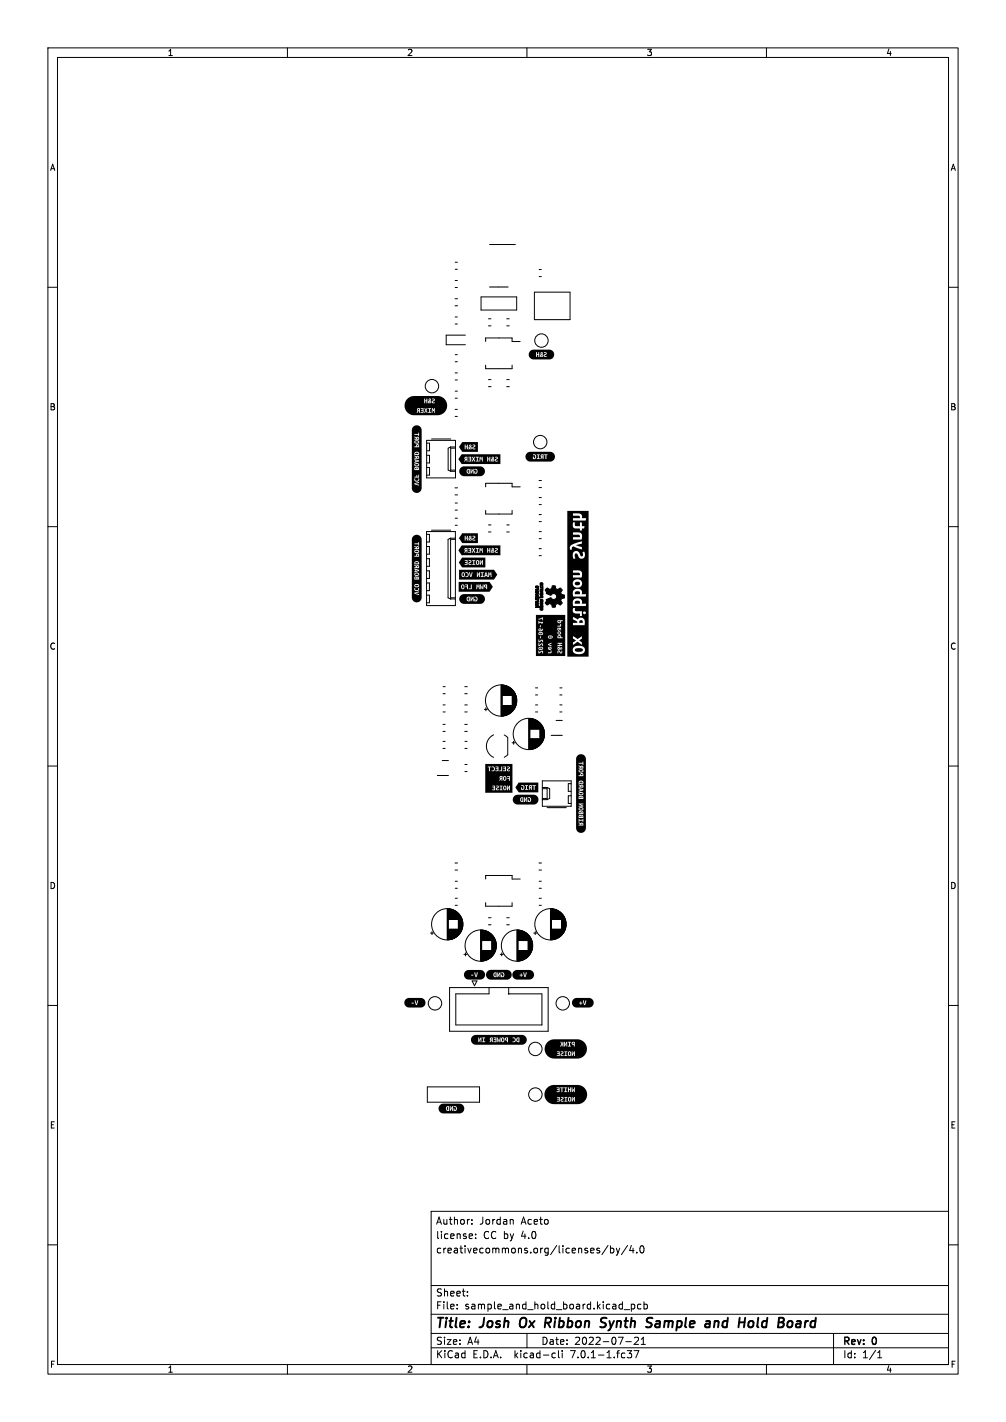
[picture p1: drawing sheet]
<svg xmlns="http://www.w3.org/2000/svg" width="210mm" height="297mm" viewBox="0 0 210 297" stroke-linecap="round" stroke-linejoin="round" font-family="sans-serif">
<defs><g id="words">
<g font-size="2.8">
<text x="91" y="277.8">Title:</text>
<text x="100.4" y="277.8">Josh</text>
<text x="109.2" y="277.8">Ox Ribbon</text>
<text x="127.3" y="277.8">Synth</text>
<text x="137.5" y="277.8">Sample</text>
<text x="150.4" y="277.8">and</text>
<text x="157.9" y="277.8">Hold</text>
<text x="166.7" y="277.8">Board</text>
</g>
<g font-size="2.1">
<text x="91" y="255.9">Author:</text>
<text x="100.1" y="255.9">Jordan</text>
<text x="108.8" y="255.9">Aceto</text>
<text x="91" y="261.9">creativecommons.org/licenses/by/4.0</text>
<text x="91" y="258.9">license:</text>
<text x="100.9" y="258.9">CC by</text>
<text x="108.8" y="258.9">4.0</text>
<text x="91" y="273.6">File:</text>
<text x="91" y="270.9">Sheet:</text>
<text x="97" y="273.6">sample_and_hold_board.kicad_pcb</text>
<text x="91" y="281">Size:</text>
<text x="97.6" y="281">A4</text>
<text x="113" y="281">Date:</text>
<text x="119.9" y="281">2022-07-21</text>
<text x="176" y="281.2">Rev:</text>
<text x="182.2" y="281.2">0</text>
<text x="91" y="283.8">KiCad</text>
<text x="98.7" y="283.8">E.D.A.</text>
<text x="107.4" y="283.8">kicad-cli</text>
<text x="119.2" y="283.8">7.0.1-1.fc37</text>
<text x="176" y="283.8">Id:</text>
<text x="180" y="283.8">1/1</text>
</g>
<g font-size="1.8">
<text x="35" y="11.8">1</text>
<text x="85" y="11.8">2</text>
<text x="135" y="11.8">3</text>
<text x="185" y="11.8">4</text>
<text x="10.4" y="35.8">A</text>
<text x="198.4" y="35.8">A</text>
<text x="10.3" y="85.8">B</text>
<text x="198.3" y="85.8">B</text>
<text x="10.3" y="135.8">C</text>
<text x="198.3" y="135.8">C</text>
<text x="10.3" y="185.8">D</text>
<text x="198.3" y="185.8">D</text>
<text x="10.4" y="235.8">E</text>
<text x="198.4" y="235.8">E</text>
<text x="10.4" y="285.8">F</text>
<text x="35" y="286.8">1</text>
<text x="85" y="286.8">2</text>
<text x="135" y="286.8">3</text>
<text x="185" y="286.8">4</text>
<text x="198.4" y="285.8">F</text>
</g>
</g></defs>
<g fill="none" stroke="#000" stroke-width=".21">
<path d="M10 10h190v277h-190zM12 12h186v273h-186zM60 10v2M110 10v2M160 10v2M10 60h2M95 58.6h.5M95 56.2h.5M95 54.8h.5M102.2 59.9h3.9M102.2 51.1h5.4M112.5 56.3h.5"/>
<path d="M112.5 57.8h.5M198 60h2M95 63.9h.5M95 62.4h.5M95 75.5h.5M95 74.1h.5M95 67.7h.5M95 66.2h.5M95 77.9h.5M95 79.4h.5M95 60.1h.5M97.2 70h-4.1v2h4.1"/>
<path d="M100.4 62h7.5v2.8h-7.5zM101.4 71.3v-.7h5.5v.7h1.7M101.4 76.3v.7h5.5v-.7M102 68.1h.5M102 66.6h.5M102 79.3h.5M105.8 68.1h.5M105.8 66.6h.5M105.8 79.3h.5M111.6 61h7.4v5.8h-7.4zM89.1 92h6v7.8h-6zM89.1 92.6h.6v1.6h-.6"/>
<path d="M89.1 95.1h.6v1.6h-.6M89.1 97.6h.6v1.6h-.6M90.1 91.7h4M94.1 93.4h1M94.1 93.4l-.5 .2v4.6l.5 .2M94.1 93.4v5M94.1 93.6h1M94.1 98.2h1M94.1 98.4h1M95 83.2h.5M95 81.7h.5M95 87h.5"/>
<path d="M95 85.5h.5M102 80.8h.5M105.8 80.8h.5M10 110h2M89 111h6.1v15.5h-6.1zM89 111.6h.6v1.6h-.6M89 114.1h.6v1.6h-.6M89 116.7h.6v1.6h-.6M89 119.2h.6v1.6h-.6M90.1 110.7h4M94.1 112.4h1M94.1 112.4l-.6 .3v12.2l.6 .2"/>
<path d="M94.1 112.4v12.7M94.1 112.7h1M95 103.4h.5M95 101.9h.5M95 106.5h.5M95 105.1h.5M95 108.2h.5M95 109.7h.5M101.4 101.7v-.8h5.5v.8h1.7M101.4 106.6v.8h5.5v-.8M102 111.1h.5M102 109.6h.5"/>
<path d="M105.8 111.1h.5M105.8 109.6h.5M112.5 100.4h.5M112.5 101.8h.5M112.5 108.9h.5M112.5 107.5h.5M112.5 103.9h.5M112.5 105.4h.5M112.5 116.1h.5M112.5 114.6h.5M112.5 112.5h.5M112.5 111h.5"/>
<path d="M198 110h2M89 121.8h.6v1.6h-.6M89 124.3h.6v1.6h-.6M94.1 124.9h1M94.1 125.1h1M10 160h2M92.3 158.9h1.3M92.5 147.2h.4M92.5 148.7h.4M92.5 151.3h.4M92.5 152.8h.4M92.5 143.4h.4"/>
<path d="M92.5 144.9h.4M92.5 154.9h.4M92.5 156.3h.4M97 147.2h.5M97 148.7h.5M97 151.3h.5M97 152.8h.5M97 143.4h.5M97 144.9h.5M97.1 159.7h.4M97.1 154.9h.4M97.1 156.3h.4"/>
<path d="M101.1 148.2h.6M101.4 147.8v.7M103 153.5a2.6 2.6 0 0 0-1.5 2.3 2.6 2.6 0 0 0 1.5 2.4M104.6 143.1v6.4M104.7 143.1v6.4M104.8 143.1v6.4M104.8 143.1v2.2M104.8 147.4v2.1M104.9 143.1v2.2M104.9 147.4v2.1M105 147.4l-.1 2.1M105 143.1v2.2"/>
<path d="M105 147.4v2.1M105.1 143.1v2.2M105.1 147.4v2.1M105.2 143.1v2.2M105.2 147.4v2.1M105.3 153.5l.7 .5v3.6l-.7 .6M105.3 147.4l-.1 2.1M105.3 143.2v2.1M105.3 147.4v2.1M105.4 143.2v2.1M105.4 147.4v2.1M105.4 147.4v2"/>
<path d="M105.5 143.2v2.1M105.5 147.4v2M105.6 143.2v2.1M105.6 147.4v2M105.7 147.4l-.1 2M105.7 143.3v2M105.7 147.4v2M105.7 147.4v1.9M105.8 143.3v2M105.8 147.4v1.9M105.9 143.3v2M105.9 147.4v1.9"/>
<path d="M105.9 143.4v1.9M106 143.4v1.9M106 147.4v1.8M106.1 143.4v1.9M106.1 147.4v1.8M106.1 143.5v1.8M106.2 147.4l-.1 1.8M106.2 143.5v1.8M106.2 147.4v1.7M106.3 143.5v1.8M106.3 147.4v1.7M106.4 143.6v1.7"/>
<path d="M106.4 147.4v1.6M106.5 143.6v1.7M106.5 147.4v1.6M106.5 143.7v1.6M106.5 147.4v1.5M106.6 143.7v1.6M106.6 147.4v1.5M106.6 143.8v1.5M106.7 143.8v1.5M106.7 147.4v1.4M106.7 143.9v1.4M106.8 143.9v1.4"/>
<path d="M106.8 147.4v1.3M106.9 147.4l-.1 1.3M106.9 144v1.3M106.9 147.4v1.2M106.9 155.1h.6M106.9 144v4.6M107 144.1v4.4M107.1 144.2v4.3M107.1 144.2v4.2M107.1 144.3v4.1M107.2 144.3v4M107.2 154.8v.7"/>
<path d="M107.3 144.4v3.8M107.3 144.5v3.6M107.4 144.7v3.3M107.5 144.7v3.2M107.5 144.8v3M107.6 145v2.7M107.6 145.1v2.5M107.7 145.1v2.4M107.7 145.4v1.9M107.8 145.5v1.6M107.8 145.7v1.2M107.9 145.9v.8"/>
<path d="M110.4 150.1v6.4M110.5 150.1v6.4M110.6 150.1v6.4M110.6 150.1v2.2M110.6 154.3v2.2M110.7 150.1v2.2M110.7 154.3v2.2M110.8 154.3l-.1 2.2M110.8 150.1v2.2M110.8 154.3v2.2M110.9 150.1v2.2M110.9 154.3v2.2"/>
<path d="M111 150.1v2.2M111 154.3v2.2M111.1 150.1v2.2M111.1 154.3v2.2M111.2 150.2v2.1M111.2 154.3v2.1M111.3 154.3l-.1 2.1M111.3 150.2v2.1M111.3 154.3v2.1M111.4 150.2v2.1M111.4 154.3v2.1M111.5 150.3v2"/>
<path d="M111.5 154.3v2M111.6 150.3v2M111.6 154.3v2M111.7 150.3v2M111.7 154.3v2M111.8 150.4v1.9M111.8 143.7h.4M111.8 145.1h.4M111.8 147.2h.4M111.8 148.7h.4M111.8 154.3v1.9M111.9 150.4v1.9"/>
<path d="M111.9 154.3v1.9M112 154.3l-.1 1.9M112 150.5v1.8M112 154.3v1.8M112.1 150.5v1.8M112.1 154.3v1.8M112.2 150.6v1.7M112.2 154.3v1.7M112.3 150.7v1.6M112.3 154.3v1.6M112.4 150.7v1.6M112.4 154.3v1.6"/>
<path d="M112.4 150.8v1.5M112.4 154.3v1.5M112.5 154.3l-.1 1.5M112.5 150.8v1.5M112.5 154.3v1.4M112.6 150.9v1.4M112.6 154.3v1.4M112.7 151v1.3M112.7 154.3v1.3M112.7 151v4.6M112.8 151.1v4.4M112.8 151.2v4.2"/>
<path d="M112.9 151.2v4.2M112.9 151.3v4M113 151.3v4M113 151.4v3.8M113.1 151.5v3.6M113.2 151.6v3.3M113.2 151.7v3.2M113.3 151.8v3M113.4 151.9v2.7M113.4 152v2.6M113.4 152.1v2.4M113.5 152.2v2.2"/>
<path d="M113.6 152.5v1.6M113.6 152.7v1.2M113.6 152.9v.8M115.1 153.6h2.3M116.1 150.5h1.3M116.9 143.7h.4M116.9 145.1h.4M116.9 147.2h.4M116.9 148.7h.4M198 160h2M91.3 162h2.3M97.1 161.1h.4"/>
<path d="M113.2 163.1h6v5.3h-6zM113.2 167h1M113.2 166.8h1M113.2 164.7h1M113.2 164.5h1M114.2 168.7h4M114.2 164.5l.5 .2v2.1l-.5 .2M114.2 164.5v2.5M119.2 163.7h-.6v1.6h.6M119.2 166.2h-.6v1.6h.6M89.9 194.9h.6M90.2 194.6v.6"/>
<path d="M93.4 189.8v6.5M93.5 189.8v6.5M93.6 189.8v6.5M93.6 189.8v2.2M93.6 194.1v2.2M93.7 189.8v2.2M93.7 194.1v2.2M93.8 189.8v2.2M93.8 194.1v2.2M93.8 189.9v2.1M93.8 194.1v2.1M93.9 189.9v2.1"/>
<path d="M93.9 194.1v2.1M94 194.1l-.1 2.1M94 189.9v2.1M94 194.1v2.1M94.1 189.9v2.1M94.1 194.1v2.1M94.2 194.1l-.1 2.1M94.2 189.9v2.1M94.2 194.1v2.1M94.3 190v2M94.3 194.1v2M94.4 190v2"/>
<path d="M94.4 194.1v2M94.5 194.1l-.1 2M94.5 190v2M94.5 194.1v2M94.6 190v2M94.6 194.1v2M94.6 190.1v1.9M94.6 194.1v1.9M94.7 194.1l-.1 1.9M94.7 190.1v1.9M94.7 194.1v1.9M94.8 190.1v1.9"/>
<path d="M94.8 194.1v1.9M94.8 190.2v1.8M94.8 194.1v1.8M94.9 190.2v1.8M94.9 194.1v1.8M95 190.2v1.8M95 180.3h.5M95 181.7h.5M95 194.1v1.8M95 187.6h.5M95 189.1h.5M95 185.5h.5"/>
<path d="M95 184.1h.5M95 190.3v1.7M95 194.1v1.7M95.1 190.3v1.7M95.1 194.1v1.7M95.2 194.1l-.1 1.7M95.2 190.4v1.6M95.2 194.1v1.6M95.3 190.4v1.6M95.3 194.1v1.6M95.3 190.5v1.5M95.4 194.1l-.1 1.5"/>
<path d="M95.4 190.5v1.5M95.4 194.1v1.5M95.4 190.6v1.4M95.4 194.1v1.4M95.5 190.6v1.4M95.5 194.1v1.4M95.6 190.7v1.3M95.6 194.1v1.3M95.6 190.7v4.7M95.7 190.8v4.5M95.8 190.9v4.3M95.8 191v4.1"/>
<path d="M95.9 191.1v3.9M96 191.1v3.9M96 191.2v3.7M96.1 191.3v3.5M96.2 191.4v3.3M96.2 191.5v3.1M96.3 191.6v2.9M96.3 191.7v2.7M96.4 191.9v2.3M96.4 192v2.1M96.5 192.1v1.9M96.5 192.2v1.7"/>
<path d="M96.6 192.6v.9M96.8 199.3h.7M97.2 199v.6M100.4 194.3v6.4M100.5 194.3v6.4M100.6 194.3v2.2M100.6 198.5v2.2M100.7 194.3v2.2M100.7 198.5v2.2M100.8 198.5l-.1 2.2M100.8 194.3v2.2M100.8 198.5v2.2"/>
<path d="M100.9 194.3v2.2M100.9 198.5v2.2M101 198.5l-.1 2.2M101 194.3v2.2M101 198.5v2.2M101.1 194.3v2.2M101.1 198.5v2.1M101.2 194.4v2.1M101.2 198.5v2.1M101.3 198.5l-.1 2.1M101.3 194.4v2.1M101.3 198.5v2.1"/>
<path d="M101.4 194.4v2.1M101.4 198.5v2.1M101.4 183.6v-.7h5.5v.7h1.7M101.4 188.5v.8h5.5v-.8M101.5 198.5l-.1 2M101.5 194.5v2M101.5 198.5v2M101.6 194.5v2M101.6 198.5v2M101.7 194.5v2M101.7 198.5v1.9M101.7 194.6v1.9"/>
<path d="M101.8 194.6v1.9M101.8 198.5v1.9M101.9 194.6v1.9M101.9 198.5v1.9M101.9 194.7v1.8M101.9 198.5v1.8M102 194.7v1.8M102 193.1h.5M102 191.7h.5M102 198.5v1.8M102.1 194.8v1.7M102.1 198.5v1.7"/>
<path d="M102.2 198.5l-.1 1.7M102.2 194.8v1.7M102.2 198.5v1.7M102.2 194.9v1.6M102.2 198.5v1.6M102.3 194.9v1.6M102.3 198.5v1.6M102.4 194.9v1.6M102.4 198.5v1.5M102.4 195v1.5M102.5 198.5l-.1 1.5M102.5 195.1v1.4"/>
<path d="M102.5 198.5v1.4M102.6 195.1v1.4M102.6 198.5v1.4M102.6 195.2v1.3M102.6 198.5v1.3M102.6 195.2v4.6M102.7 195.3v4.4M102.8 195.3v4.4M102.8 195.4v4.2M102.9 195.5v4M103 195.6v3.8M103 195.7v3.6"/>
<path d="M103.1 195.7v3.6M103.1 195.8v3.4M103.2 195.8v3.3M103.2 196v3M103.3 196.1v2.8M103.3 196.1v2.7M103.4 196.3v2.4M103.4 196.4v2.2M103.5 196.6v1.8M103.6 196.9v1.2M103.6 197.1v.8M104.4 199.3h.7"/>
<path d="M104.7 199v.6M105.8 193.1h.5M105.8 191.7h.5M107.9 194.3v6.4M108 194.3v6.4M108.1 194.3v6.4M108.2 194.3v2.2M108.2 198.5v2.2M108.3 194.3v2.2M108.3 198.5v2.2M108.4 194.3v2.2M108.4 198.5v2.2"/>
<path d="M108.5 194.3v2.2M108.5 198.5v2.2M108.6 198.5l-.1 2.2M108.6 194.3v2.2M108.6 198.5v2.2M108.7 194.3v2.2M108.7 198.5v2.1M108.7 194.4v2.1M108.8 194.4v2.1M108.8 198.5v2.1M108.9 194.4v2.1M108.9 198.5v2.1"/>
<path d="M109 194.4v2.1M109 198.5v2.1M109 198.5v2M109.1 194.5v2M109.1 198.5v2M109.2 194.5v2M109.2 198.5v2M109.3 198.5l-.1 2M109.3 194.6v1.9M109.3 198.5v1.9M109.4 194.6v1.9M109.4 198.5v1.9"/>
<path d="M109.5 194.6v1.9M109.5 198.5v1.9M109.5 194.7v1.8M109.5 198.5v1.8M109.6 194.7v1.8M109.6 198.5v1.8M109.7 194.8v1.7M109.7 198.5v1.7M109.8 198.5l-.1 1.7M109.8 194.9v1.6M109.8 198.5v1.6M109.9 194.9v1.6"/>
<path d="M109.9 198.5v1.6M110 195v1.5M110 198.5v1.5M110.1 195v1.5M110.1 198.5v1.4M110.1 195.1v1.4M110.2 195.2v1.3M110.2 198.5v1.3M110.3 195.2v4.6M110.3 195.3v4.4M110.4 195.4v4.2M110.5 195.5v4"/>
<path d="M110.5 195.6v3.8M110.6 195.6v3.8M110.7 195.7v3.6M110.7 195.8v3.4M110.7 195.8v3.3M110.8 195.9v3.2M110.9 196.1v2.8M110.9 196.1v2.7M110.9 196.2v2.6M111 196.4v2.2M111.1 196.6v1.8M111.1 196.7v1.6"/>
<path d="M111.2 197.1v.8M111.4 194.9h.6M111.7 194.6v.6M112.5 180.3h.5M112.5 181.7h.5M112.5 187.6h.5M112.5 189.1h.5M112.5 185.5h.5M112.5 184.1h.5M114.9 189.8v6.5M115 189.8v6.5M115.1 189.8v6.5"/>
<path d="M115.2 189.8v2.2M115.2 194.1v2.2M115.3 189.8v2.2M115.3 194.1v2.2M115.4 194.1l-.1 2.2M115.4 189.9v2.1M115.4 194.1v2.1M115.5 189.9v2.1M115.5 194.1v2.1M115.6 189.9v2.1M115.6 194.1v2.1M115.7 194.1l-.1 2.1"/>
<path d="M115.7 189.9v2.1M115.7 194.1v2.1M115.8 189.9v2.1M115.8 194.1v2.1M115.8 190v2M115.9 194.1l-.1 2M115.9 190v2M115.9 194.1v2M116 190v2M116 194.1v2M116.1 190v2M116.1 194.1v2"/>
<path d="M116.2 190.1v1.9M116.2 194.1v1.9M116.3 190.1v1.9M116.3 194.1v1.9M116.4 190.2v1.8M116.4 194.1v1.8M116.5 190.2v1.8M116.5 194.1v1.8M116.6 194.1l-.1 1.8M116.6 190.3v1.7M116.6 194.1v1.7M116.7 190.3v1.7"/>
<path d="M116.7 194.1v1.7M116.8 190.4v1.6M116.8 194.1v1.6M116.9 194.1l-.1 1.6M116.9 190.5v1.5M116.9 194.1v1.5M117 190.5v1.5M117 194.1v1.5M117 190.6v1.4M117 194.1v1.4M117.1 194.1l-.1 1.4M117.1 190.7v1.3"/>
<path d="M117.1 194.1v1.3M117.2 190.7v1.3M117.2 194.1v1.3M117.2 190.7v4.7M117.3 190.8v4.5M117.3 190.9v4.3M117.4 190.9v4.3M117.4 191v4.1M117.5 191.1v3.9M117.6 191.2v3.7M117.6 191.3v3.5M117.7 191.3v3.5"/>
<path d="M117.7 191.4v3.3M117.8 191.5v3.1M117.8 191.6v2.9M117.9 191.7v2.7M118 191.9v2.3M118 192v2.1M118 192.1v1.9M118.1 192.4v1.3M118.2 192.6v.9M10 210h2M93.8 206.3h20.6v9.1h-20.6zM98.6 204.9h1l-.5 1z"/>
<path d="M102.1 206.3v1.3h-7v6.5h18v-6.5h-6.9v-1.3M198 210h2M89.2 227h10.9v3.2h-10.9zM10 260h2M90 253h108v32h-108zM98.5 255.6v.1M98.5 254.8v.1M98.6 257.8l.1 .3-.8 .1M99.3 258.6v.1M99.3 257.8v.1M106.9 254.7l.3 .2v.8M198 260h2"/>
<path d="M90 278.5h108M90 274.5h108M90 268.5h108M95.4 273.3v.1M95.4 272.5v.1M97.6 270.6v.1M97.6 269.8v.1M110 278.5v3M126.9 260.1l-1.3 2M127.4 260.2v1.5M127.4 260.8l.5-.1 .3 .3-.2 .6h-.6M128.6 260.7l.4 1"/>
<path d="M129 261.7l-.4 .5M129.4 260.7l-.4 1M130.3 273.5h1.1M131 260.1l-1.3 2M131.8 272.4v1.5M131.8 272.5l.4-.1 .3 .3-.1 .6h-.6M131.8 260.1l-.4 1.1h1M132.2 260.7v1M132.5 279.4h-.1M132.9 261.6v.1M133.2 279.4l.1 .2-.1 .3-.8 .9h.9M133.8 272.5l-.4-.1-.3 .3 .1 .6h.6"/>
<path d="M133.8 260.3l.1-.1a.8 .8 0 0 1 .6 .7 .8 .8 0 0 1-.6 .8 1 1 0 0 1-.1-1.4zM133.9 279.7l.4-.4v1.5M134.4 272.5l.5-.1 .3 .3-.2 .6h-.6M134.4 271.9v1.5M174 278.5v6.5M60 285v2M90 281.5h108M110 285v2M115.5 282.6l.4 .1M115.9 283.5l-.4 .1M116.6 282.1v1.3l.2 .2M117.4 282.1v.1"/>
<path d="M117.4 282.6v1M130.6 280.2h1.2M130.9 282.1h1l-.5 .6 .4 .1v.7l-.2 .1-.7-.1M132.4 282.1h1l-.7 1.5M133.9 280.8h.8M160 285v2M183.2 283.6h.9M183.2 282.5l.5-.4v1.5"/>
<circle cx="113" cy="71.1" r="1.4"/>
<circle cx="90.2" cy="80.7" r="1.4"/>
<circle cx="112.8" cy="92.3" r="1.4"/>
<circle cx="104.6" cy="146.3" r="3.3"/>
<circle cx="110.4" cy="153.3" r="3.3"/>
<circle cx="93.4" cy="193" r="3.3"/>
<circle cx="100.4" cy="197.5" r="3.3"/>
<circle cx="107.9" cy="197.5" r="3.3"/>
<circle cx="114.9" cy="193" r="3.3"/>
<circle cx="90.8" cy="209.6" r="1.4"/>
<circle cx="111.8" cy="219.1" r="1.4"/>
<circle cx="117.5" cy="209.6" r="1.4"/>
<circle cx="111.8" cy="228.6" r="1.4"/>
</g>
<path d="M108.6 275.9l-.1 .7 .2 .5M125.6 276.1l.7 .3 .2 .3-.3 .4-.7 .1M126.6 275.3a.85 .85 0 0 0-1 .1M135.9 275.2l.3 .1M149.2 275.9l-.2 1.3M149.8 275.9l-.6 .2M156.5 276h.7M157.1 277l-.6 .2M165.3 276l.2 .3-.2 .7" fill="none" stroke="#000" stroke-width=".4"/>
<g fill="#000">
<path d="M113 73.7h.1v.2zM113.1 74.1l.1 .3h-.2zM110.7 73.3l.6-.3h3.4a1.03 1.03 0 0 1 1 1.1 1.03 1.03 0 0 1-1 1h-3.3a1.02 1.02 0 0 1-.9-1.5h1.4v.9h.2v-.4h.3v.4h.5a.38 .38 0 0 0 .6-.2 .42 .42 0 0 0 .7 .2l-.1-.2a.21 .21 0 0 1-.2 .1 .21 .21 0 0 1-.2-.2 .35 .35 0 0 0 .4-.5 .35 .35 0 0 0-.6-.1l.4 .3-.4 .4-.2-.2a.32 .32 0 0 0 0-.4 .32 .32 0 0 0-.4-.1l-.1 .2 .2 .2-.1 .2v-.2h-.2l.1 .3-.2 .2v-.9h-.2v.3h-.3v-.3h-1.6zM86.7 97.8h.2v.2h-.2zM86.9 96.2l.4 .1-.4 .1zM86.7 97l.2-.1a.19 .19 0 0 1 .3 0 .19 .19 0 0 1-.1 .3h-.3zM86.7 92.2h.2a.19 .19 0 0 1 .3 0 .19 .19 0 0 1-.1 .3l-.3-.1zM86.8 94.6a.36 .36 0 0 1 .5 .2h-.6zM87 93h.3v.2h-.3zM87.1 95.4h.1l.1 .2h-.3zM87.1 91.4h.1l.1 .2h-.3zM87.1 97.8h.2v.2h-.2z"/>
<path d="M87.3 85.4h.2v.3h-.2zM86.3 89.1a1.03 1.03 0 0 1 1.1-.2 1.03 1.03 0 0 1 .6 1v12.1a1.03 1.03 0 0 1-1.1 1 1.03 1.03 0 0 1-.9-1.1v-.8l1.5 .3v-.2l-.8-.2 .8-.1v-.2l-1 .2v.2h-.5v-.9h.5v.1a.51 .51 0 0 0 .7 .3 .51 .51 0 0 0 .2-.7l-.1 .1a.32 .32 0 0 1-.3 .4 .32 .32 0 0 1-.3-.4l-.1-.1-.1 .3h-.5v-.4h1.5v-.6h-.2v.4h-.2v-.4h-.2v.4h-.4v.2h-.5v-1.9h.5v.3h1v-.1a.29 .29 0 0 0-.1-.4 .29 .29 0 0 0-.4 0 .29 .29 0 0 0-.3-.2 .29 .29 0 0 0-.2 .4h-.5v-.8l.5 .1a.48 .48 0 0 0 .6 .3 .48 .48 0 0 0 .3-.7l-.6-.1-.3 .4h-.5v-1.2h.5v.2l.2 .1v.2l-.2 .1v.2l1-.3v-.2l-1.5-.4h1.5a.42 .42 0 0 0-.1-.6 .42 .42 0 0 0-.6 .1l-.3-.2v.2l.4 .3h-.4v.2h-.5v-1h.5v.2h1v-.1a.5 .5 0 0 0-.5-.6 .5 .5 0 0 0-.5 .5h-.5v-1.4h1.5a.38 .38 0 0 0-.2-.6 .38 .38 0 0 0-.5 .4h-.3v.2h-.5v-1.1l.5 .1a.48 .48 0 0 0 .6 .3 .48 .48 0 0 0 .3-.6l-.6-.1-.3 .3h-.5v-.5h1.5v-.4l-.3-.2a.4 .4 0 0 1-.7-.1v.2l.4 .3h-.4v.2h-.5v-1h1.3v.3h.2v-.7h-.2v.2h-.8v.2h-.5v-1.1zM89.7 83.4h.1l-.1 .2zM89.8 83.8v.3h-.1zM85 83.3l3.6-.1v1h.1v-.4h.3v.4l.5-.1a.38 .38 0 0 0 .6-.1 .42 .42 0 0 0 .7 .2l-.1-.2a.21 .21 0 0 1-.2 .1 .21 .21 0 0 1-.2-.2h.1a.35 .35 0 0 0 .4-.5 .35 .35 0 0 0-.6-.1l.4 .3-.5 .4-.2-.2a.32 .32 0 0 0 0-.4 .32 .32 0 0 0-.4-.1v.2l.2 .2-.2 .2v-.2h-.2l.1 .3-.2 .2v-1h-.2v.4h-.3v-.4h-3.6l.6-.3 .7-.2 5.6 .1 .8 .5 .5 .8v1l-.4 .9-.6 .5-.9 .2h-5.1l-1.2-.5h2.1l.2-.3 .1 .3h1.2l.2-.4 .2 .4h.2l-.3-.5 .2-.3h.4v.7h-.2v.1h.9v-.7l.1 .4h.1l.2-.4v.7h.1v-1h-.2l-.1 .5-.2-.5h-.1l-.1 1-.3-.1v-.7h.2v-.2h-.6v.2l-.3-.2-.2 .4-.2-.4h-.1l.2 .5-.3 .5h-.1v-1h-.6v.2h.4v.2h-.3v.2h.3v.3h-.4v.1h-.1v-.9l-.2-.1a.39 .39 0 0 0-.4 .3 .39 .39 0 0 0 0 .4l-.1 .3h-1.9l-.2-.2-.4-.7v-.7l.1-.6zM96.4 94.9h8.1v2h-8.1l-.4-.5h1.1l.2-.4 .1 .4h1.3l.2-.4 .1 .4h1.3v-.8l.1 .4h.1l.1-.4v.8h.2l-.1-1h1v1h.2v-.4h.3v.4l.5-.1a.38 .38 0 0 0 .6-.2 .42 .42 0 0 0 .6 .2v-.1a.21 .21 0 0 1-.3 .1 .21 .21 0 0 1-.1-.2v-.1a.35 .35 0 0 0 .4-.4 .35 .35 0 0 0-.6-.2l.4 .3-.4 .4-.2-.2a.32 .32 0 0 0 0-.4 .32 .32 0 0 0-.4-.1l-.1 .3 .2 .2-.1 .1v-.2l-.2 .1 .1 .3-.2 .2v-1h-.2v.4h-.3v-.4h-1.3l-.2 .4-.1-.4h-.2v1h-.1v-.2h-.3v-.6h.3v-.2h-.7v.2h.2v.6l-.3 .2-.2-.5 .2-.5h-.2l-.1 .3-.2-.3h-.2l.2 .5-.3 .5v-1h-.6v.2h.4v.2h-.4v.1h.4v.3h-.5v.2h-.1v-1a.42 .42 0 0 0-.6 .1 .42 .42 0 0 0 0 .6l-.1 .3h-.9l-.3-.5zM97.2 95.6h.2v.3l-.2-.1zM97.7 98.1h.2v.7a.37 .37 0 0 1-.2-.7zM98.1 93h.1v.2zM98.2 93.4l.1 .3h-.2zM96.5 92.3h3.3v2.1h-3.3l-.7-1 .3-.5h.9v.9h.2v-.4h.3v.4h.5a.38 .38 0 0 0 .6-.2 .42 .42 0 0 0 .7 .2l-.1-.2a.21 .21 0 0 1-.2 .1 .21 .21 0 0 1-.2-.2 .35 .35 0 0 0 .4-.5 .35 .35 0 0 0-.6-.1l.4 .3-.4 .4-.2-.2a.32 .32 0 0 0 0-.4 .32 .32 0 0 0-.4-.1l-.1 .2 .2 .2-.1 .2v-.2h-.2l.1 .3-.2 .2v-.9h-.2v.4h-.3v-.4h-1.1zM96.2 97.7l.6-.3h3.4a1.03 1.03 0 0 1 1 1 1.03 1.03 0 0 1-1 1.1h-3.3a1.03 1.03 0 0 1-1-1.1h1.5a.66 .66 0 0 0 .7 .5 .66 .66 0 0 0 .6-.6v.6h.2v-.9l.2 .1a.32 .32 0 0 1 .4 .3 .32 .32 0 0 1-.3 .4v-.4h-.2v.5a.52 .52 0 0 0 .7-.6 .52 .52 0 0 0-.8-.3l-.2-.1-.3 .6v-.6h-.2v1h-.2l.1-.9-.2-.1a.43 .43 0 0 0-.5 .5h-1.5z"/>
<path d="M102.8 95.5l.1 .1v.2zM102.9 96l.1 .2h-.2zM110 94.7l.6-.3h4.2a1.03 1.03 0 0 1 1.1 1 1.03 1.03 0 0 1-1.1 1h-4.1a1.02 1.02 0 0 1-.9-1.5h1.4l.1 .2a.32 .32 0 0 1 .4 .2 .32 .32 0 0 1-.3 .4v-.3h-.2l.2 .5h1.6l.2-.4 .1 .4h.2l-.1-1h.2v.2h.3v.8h.2v-.8h.2v-.2h-.7a.47 .47 0 0 0-.6 0 .47 .47 0 0 0-.1 .7l-.2 .3v-.2h-.2v-.6h.2v-.2h-.6v.2h.2v.6l-.6 .2a.51 .51 0 0 0 .2-.7 .51 .51 0 0 0-.7-.3h-1.4zM113.1 95.1h.2v.3l-.2-.1zM86.9 119l.4 .1-.4 .1zM86.7 119.9l.2-.1a.19 .19 0 0 1 .3 0 .19 .19 0 0 1-.1 .3h-.3zM86.7 115.1l.2-.1a.19 .19 0 0 1 .3 0 .19 .19 0 0 1-.1 .3h-.3zM86.8 117.5a.36 .36 0 0 1 .5 .2h-.6zM87 115.9h.3v.2h-.3zM87.1 118.3l.1-.1 .1 .3h-.3zM87.1 114.3h.1l.1 .2h-.3zM86.3 112a1.03 1.03 0 0 1 1.1-.2 1.03 1.03 0 0 1 .6 .9v12.2a1.03 1.03 0 0 1-1.1 .9 1.03 1.03 0 0 1-.9-1v-.8l1.5 .3v-.2l-.8-.2 .8-.2v-.2l-1 .3v.2h-.5v-1h.5v.2a.51 .51 0 0 0 .7 .3 .51 .51 0 0 0 .2-.7l-.1 .1a.32 .32 0 0 1-.3 .4 .32 .32 0 0 1-.3-.5h-.1l-.1 .2h-.5v-.7l.5 .1a.48 .48 0 0 0 .6 .3 .48 .48 0 0 0 .3-.6l-.6-.1-.3 .3h-.5v-1.5h.5v.2h1v-.1a.29 .29 0 0 0-.1-.4 .29 .29 0 0 0-.4 .1 .29 .29 0 0 0-.3-.2 .29 .29 0 0 0-.2 .4h-.5v-.9l.5 .1a.48 .48 0 0 0 .6 .3 .48 .48 0 0 0 .3-.6l-.6-.1-.3 .3h-.5v-1.1h.5v.2h.2v.3h-.2v.2l1-.3v-.2l-1.5-.3h1.5a.42 .42 0 0 0-.1-.6 .42 .42 0 0 0-.6 0l-.3-.1v.2l.4 .3h-.4v.2h-.5v-1h.5v.2h1v-.2a.5 .5 0 0 0-.5-.5 .5 .5 0 0 0-.5 .5h-.5v-1.4h1.5a.38 .38 0 0 0-.2-.7 .38 .38 0 0 0-.5 .5h-.3v.2h-.5v-1.1l.5 .1a.48 .48 0 0 0 .6 .3 .48 .48 0 0 0 .3-.7l-.6-.1-.3 .4h-.5v-.5h1.5v-.5l-.3-.1a.4 .4 0 0 1-.7-.1v.2l.4 .3h-.4v.2h-.5v-1h1.3v.2h.2v-.7h-.2v.3h-.8v.2h-.5v-1.2z"/>
<path d="M96.4 113.9h8.1v2.1h-8.1l-.4-.6h1.1l.2-.3 .1 .3h1.3l.2-.3 .1 .3h1.3v-.7l.1 .4h.1l.1-.4v.7h.2l-.1-.9h1v.9h.2v-.4h.3v.4h.5a.38 .38 0 0 0 .6-.2 .42 .42 0 0 0 .6 .2v-.2a.21 .21 0 0 1-.3 .1 .21 .21 0 0 1-.1-.2 .35 .35 0 0 0 .4-.5 .35 .35 0 0 0-.6-.1l.4 .3-.4 .4-.2-.2a.32 .32 0 0 0 0-.4 .32 .32 0 0 0-.4-.1l-.1 .2 .2 .2-.1 .2v-.2h-.2l.1 .3-.2 .2v-.9h-.2v.3h-.3v-.3h-1.3l-.2 .4-.1-.4h-.2v.9h-.1v-.1h-.3v-.7h.3v-.1h-.7v.1h.2v.7l-.3 .1-.2-.5 .2-.4h-.2l-.1 .3-.2-.3h-.2l.2 .4-.3 .5v-.9h-.6v.1h.4v.2h-.4v.2h.4v.3h-.5v.1h-.1v-.9a.42 .42 0 0 0-.6 .1 .42 .42 0 0 0 0 .5l-.1 .3h-.9l-.3-.5zM96.6 119.7h.2l.1 .3a.21 .21 0 0 1 0 .2 .21 .21 0 0 1-.3 .1zM97.2 114.6h.2v.3h-.2zM98.1 112.1h.1v.2zM98.2 112.5l.1 .2h-.2zM96.5 111.4h3.3v2h-3.3l-.7-1 .3-.5h.9v1h.2v-.4h.3v.4l.5-.1a.38 .38 0 0 0 .6-.2 .42 .42 0 0 0 .7 .2l-.1-.1a.21 .21 0 0 1-.2 .1 .21 .21 0 0 1-.2-.2v-.1a.35 .35 0 0 0 .4-.4 .35 .35 0 0 0-.6-.1l.4 .2-.4 .4-.2-.2a.32 .32 0 0 0 0-.4 .32 .32 0 0 0-.4-.1l-.1 .3 .2 .2-.1 .1v-.1h-.2l.1 .3-.2 .2v-1h-.2v.4h-.3v-.4h-1.1zM99.6 117.2h.2v.2a.21 .21 0 0 1 0 .3 .21 .21 0 0 1-.2 0zM96.5 116.5h4.8v2h-4.8l-.4-.5h1.5v-.3h.2a.42 .42 0 0 0 .6 .2v-.1a.21 .21 0 0 1-.3 .1 .21 .21 0 0 1-.1-.2l.3-.2 .1-.3h.4v.6h-.2v.2h.6v-.2h-.2v-.3h.3a.39 .39 0 0 0 .5 .5h.5l.3-.7v.7h.2v-1h-.1l-.4 .6v-.6h-.1v1h-.4a.48 .48 0 0 0 .3-.7 .48 .48 0 0 0-.7-.2l-.1 .4h-.3v-.3h.2v-.2h-.6v.2h-.2l-.5-.2v.2l.3-.1v.2l-.6 .4v-.7h-.6v.2h.4v.2h-.3v.1h.3v.3h-.4v.2h-.9l-.3-.5zM101.5 119.7l.1 .4h-.2zM95.8 119h7.3l.7 1-.7 1.1h-7.3v-1.1h.5a.37 .37 0 0 0 .2 .4 .37 .37 0 0 0 .4 .1h.2a.51 .51 0 0 0 .7-.3 .51 .51 0 0 0-.3-.7h.4l.3 1h1.5l.3-.6v.6h.2v-1l.4 .2v.7h-.2v.1h.9v-.2h.3v.2h.5v-.7l.1 .4h.1l.1-.4v.7h.2v-1h-.2l-.1 .5-.2-.5h-.1l-.1 1-.3-1h-.2l-.3 1-.3-.1v-.7h.2v-.2h-1l-.3 .6v-.6h-.2v1h-1.1l.3-1h-.2l-.2 .8-.2-.8h-.8l-.2 .1 .1 .1a.32 .32 0 0 1 .4 .3 .32 .32 0 0 1-.4 .3l-.1 .2h-.2a.46 .46 0 0 0 .2-.7 .46 .46 0 0 0-.7-.1l-.1 .3h-.5zM102.8 114.6h.1v.2zM102.9 115l.1 .3h-.2z"/>
<path d="M118.4 106.7h4.5v30.5h-4.5v-1.4h1.2a1.41 1.41 0 0 0 2.2 .6 .92 .92 0 0 0 .2-1.2 .92 .92 0 0 0-1.2-.3l-.9 .2-.3 .7h-1.2v-1.1h1.2l1-.7 .9 .7v-.5l-.6-.4 .6-.4v-.5l-.9 .6-1-.6v.5l.7 .4-.7 .4v.5h-1.2v-4.1h3.6l.1-.3a.84 .84 0 0 0-.4-1.1 .84 .84 0 0 0-1.1 .2l-1-.5v.5l.9 .4v.3h-.9v.5h-1.2v-3.1h1.2l.2 .5 1.3 .2v.5h.4v-.7h.2l.3 .3 .3-.3-.3-.3-.3 .3h-.2v-.3l-1.4-.1v-.6h-.4l-.1 .5h-1.2v-1.6h1.2l.1 .7h2.6l.1-.5h-1a.95 .95 0 0 0-.6-1.1 .95 .95 0 0 0-1.2 .5v.4h-1.2v-2h1.2l.1 .7h2.6l.1-.5h-1a.95 .95 0 0 0-.6-1.1 .95 .95 0 0 0-1.2 .5v.4h-1.2v-2h1.2v.2a.94 .94 0 0 0 1.5 .5 .94 .94 0 0 0-.2-1.6 .97 .97 0 0 0-1.3 .9h-1.2v-1.3h3a.95 .95 0 0 0-.7-1.5h-1.1v.5l1.4 .1 .1 .4h-1.5v.5h-1.2v-4.6h1.2l.1 .7 .4-.1-.1-.4 .1-.5 .2-.1 .2 .1a.89 .89 0 0 0 .5 .8 .89 .89 0 0 0 .9 0l.2-.6-.1-.7-.4 .1 .1 .5-.1 .4-.4-.1a.93 .93 0 0 0-.5-.9 .93 .93 0 0 0-1 .1l-.1 .7h-1.2v-1.6h.5l.1 .4h.4v-.3l.3-.4 1.8 .7v-.5l-1.3-.4 1.3-.4v-.5l-1 .3a1.83 1.83 0 0 0-1.6 1.1h-.5v-3.2h1.2v.5h1.4l.1 .5h-1.5v.5h1.8v-.2a.9 .9 0 0 0-.7-1.3h-2.3v-1.5h1.2a.6 .6 0 0 0 .7 .7h.8v.4h.4v-.4h.4l.1-.5h-.5v-.8h-.4v.8l-1.1-.1 .1-.7h-.4l-.1 .6h-1.2v-1.5h1.2v.5h2.7l.1-.5h-.9v-.4a.69 .69 0 0 0-.8-.6h-1.1v.5l1.4 .1v.4h-2.6zM86.7 120.6h.2v.2h-.2zM86.7 122.2h.2a.19 .19 0 0 1 .3 0 .19 .19 0 0 1-.1 .3l-.3-.1zM87.1 120.7h.2v.1h-.2zM96.5 122.2h.2l.1 .3a.21 .21 0 0 1 0 .3 .21 .21 0 0 1-.3 0zM97.7 124.8h.2v.6a.37 .37 0 0 1-.2-.6zM96.2 124.4l.6-.3h3.4a1.03 1.03 0 0 1 1 1 1.03 1.03 0 0 1-1 1h-3.3a1.03 1.03 0 0 1-1-1h1.5a.66 .66 0 0 0 .7 .5 .66 .66 0 0 0 .6-.7v.7h.2v-.9l.2 .1a.32 .32 0 0 1 .4 .2 .32 .32 0 0 1-.3 .4v-.3h-.2v.5a.52 .52 0 0 0 .7-.6 .52 .52 0 0 0-.8-.3l-.2-.1-.3 .6v-.6h-.2v1h-.2l.1-1h-.2a.43 .43 0 0 0-.5 .5h-1.5zM101.3 122.3l.2-.1v.4l-.2-.1zM95.7 121.5h6.5l.7 1.1-.7 1h-6.5v-1h.6a.4 .4 0 0 0 .4 .5 .4 .4 0 0 0 .3-.7l-.1-.2h.6v.3h-.3v.1h.3v.5h2.1v-.8l.1 .4h.2l.1-.4v.8h.1v-1h.1l.1 1h.1l.2-.5 .1 .5h.2v-.7l.2 .2 .4 .1v.4h.2v-1h-.5l-.3 .3v-.3h-.1v.7l-.1-.4h-.2l-.1 .4v-.2a.32 .32 0 0 0 0-.5 .32 .32 0 0 0-.5 .1l-.1 .3-.2-.4h-.1l-.1 1h-.9v-1h-.2v.8h-.4v.2h-.2v-1h-.6v.1h-.2a.36 .36 0 0 0-.5-.1 .36 .36 0 0 0-.1 .5h-.6zM112.6 135.3a.3 .3 0 0 1 .3-.1 .3 .3 0 0 1 .2 .3h-.5v-.1h.4zM112.6 132.3a.3 .3 0 0 1 .3-.2 .3 .3 0 0 1 .2 .4h-.5v-.2h.4zM114.6 133a.31 .31 0 0 1 .3-.2 .31 .31 0 0 1 .2 .4h-.5l-.1-.1h.5z"/>
<path d="M114.8 135.3l.2 .1-.2 .1zM116.6 135.3l.1 .3h-.1zM116.5 131.3h.2v.2zM116.6 132.9h.3v.2h-.4zM116.5 129.7h.4a.21 .21 0 0 1-.2 .3 .21 .21 0 0 1-.2-.3zM117.1 135.4l.1 .1h-.2zM111.9 128.4h6.1v8.6h-6.1v-.5h.7l.5-.4 .2 .4 1.8-.1v-.2h1.3v.3h.2a.21 .21 0 0 1-.1-.3 .21 .21 0 0 1 .2-.1l.1 .1a.34 .34 0 0 0 .5 .3 .34 .34 0 0 0 0-.6h-.1v.4l-.2-.2a.31 .31 0 0 0-.4-.3 .31 .31 0 0 0-.2 .4h-1.3v-.3h-.2v.3h-.5v.2h-1a.35 .35 0 0 0-.3-.5 .35 .35 0 0 0-.4 .3l-.1 .1v-.4h-.2v.6h-.5v-1.1h.5a.51 .51 0 0 0 .5 .3 .51 .51 0 0 0 .5-.4h1l.3 .4h.3l.1-.2h1.3l.1 .2h.3a.32 .32 0 0 0 .4 0 .32 .32 0 0 0 .1-.4l-.2-.1-.2 .2-.2-.2h.2v-.1l-.5-.1v.5h-1.3a.34 .34 0 0 0-.4-.4v.4l-.1-.4h-.2v.2h-1l-.5-.2-.4 .1-.1 .2h-.5v-.5h.7l.5-.3 .2 .4 .1-.3h1l.7 .3 2.3-.1v-.2h-.4v-.2h.4v-.2h-1v.2h.4v.2h-.4v.2h-1.3v-.1l-.5-.2 .5-.2v-.2l-.7 .3v.2h-1a.39 .39 0 0 0-.4-.3 .39 .39 0 0 0-.4 .3v-.4h-.2v.6h-.5v-.7l.7-.1 .5-.3 .1 .1-.1 .2h.2a.36 .36 0 0 0-.2-.5 .36 .36 0 0 0-.4 .3l-.1 .1v-.5h-.2v.7h-.5v-.9h1v-.2h1.5l.1 .2 .4 .1a.38 .38 0 0 0 .5-.4h1v.3h1l.1-.2h-.4a.38 .38 0 0 0-.3-.5 .38 .38 0 0 0-.4 .4h-1l-.2-.2-.4-.1-.3 .1-.1 .3h-1.5v-.2h-.2v.4h-.8v-1h.5a.5 .5 0 0 0 .5 .4 .5 .5 0 0 0 .5-.5l3 .1a.39 .39 0 0 0 .6 .2 .39 .39 0 0 0-.1-.6 .39 .39 0 0 0-.5 .3h-3l-.4-.2a.46 .46 0 0 0-.6 .3h-.5v-.7h.5a.53 .53 0 0 0 .6 .3 .53 .53 0 0 0 .4-.5h3v.2a.26 .26 0 0 0 .4 .1 .26 .26 0 0 0 0-.4l.2 .1v.2a.27 .27 0 0 0 .1-.3 .27 .27 0 0 0-.3-.2h-.4v.3h-3l-.2-.1-.2 .3a.31 .31 0 0 0-.3-.4 .31 .31 0 0 0-.3 .4h-.5v-.6h1v-.3h3.5v.2h.7v-.6h-.2v.4l-4.2-.1v.4h-.8v-1.3h.5v.6h.2v-.2h.5l-.1 .2h.2l.2-.4-.8-.1h3.8a.38 .38 0 0 0 .4 .4 .38 .38 0 0 0 .3-.5h.3l.1-.2h-1.1v.3h-3.8v-.1h-.7v-.5h.5v.2l.8-.2v.4h.2v-.7l-.9 .3h-.6zM120.1 121.6l.4-.1a.41 .41 0 0 1 .6 .4 .41 .41 0 0 1-.6 .3h-.2a.35 .35 0 0 1-.3-.2 .35 .35 0 0 1 .1-.4zM120.1 125.6l.9-.1 .1 .3-.1 .3h-1zM120.1 123.6h.9l.1 .2-.1 .3h-1zM120 135.6a1.76 1.76 0 0 1 1.6 0l.1 .2a1.14 1.14 0 0 1-1.7 0zM121 129.6l.5-.1 .2 .6h-.8z"/>
<path d="M101.3 159.6h5.7v6h-5.7v-.6h2.1v-.2h.1a.55 .55 0 0 0 .8 .2h.6v-.1h-.2v-.3h.3a.38 .38 0 0 0 .5 .4h.5l.3-.6v.6h.2v-.9h-.2l-.3 .6v-.6h-.2v.9h-.3a.46 .46 0 0 0 .2-.6 .46 .46 0 0 0-.6-.2l-.1 .4h-.3v-.4h.2v-.1h-.6v.1h.2v.7l-.5 .1 .1-.2a.2 .2 0 0 1-.2 .1 .2 .2 0 0 1-.2-.2h.1a.34 .34 0 0 0 .3-.5 .34 .34 0 0 0-.5-.1v.2h.4l-.5 .5h-.1v-.7h-.6v.1h.4v.3h-.4v.1h.4v.3h-.5v.1h-1.4v-1.9h3.1l.2-.4 .1 .4h.2v-.5h.1a.39 .39 0 0 0 .5 .5 .39 .39 0 0 0 .2-.6l-.2-.4 .7 .2v.2h-.3v.1h.3v.5h.2v-1h-.9a.37 .37 0 0 0-.4 .1 .37 .37 0 0 0-.1 .4h-.1v-.5h-.2a.39 .39 0 0 0-.4 .2 .39 .39 0 0 0 .1 .4l-.2 .4h-2.9v-3h.5v.2h.3v.8h2v-.2h.1v.2h1.4v-.3h.2a.42 .42 0 0 0 .7 .2l-.1-.1a.21 .21 0 0 1-.2 .1 .21 .21 0 0 1-.2-.2l.1-.1a.35 .35 0 0 0 .3-.5 .35 .35 0 0 0-.6-.1l.1 .2h.4l-.7 .5v-.7h-.6v.2h.4v.2h-.3v.1h.3v.3h-.4v.2h-.2v-1h-.2v.8h-.5v-.8h-.6v.2h.4v.2h-.4v.1h.4v.3l-.9 .2a.51 .51 0 0 0 .3-.7 .51 .51 0 0 0-.7-.3l.1 .2a.32 .32 0 0 1 .4 .3 .32 .32 0 0 1-.4 .3l-.1 .1h-.3v-.7h.2v-.2h-1.2zM120.6 157.8a1.03 1.03 0 0 1 1.1-.2 1.03 1.03 0 0 1 .6 .9v14.5a1.03 1.03 0 0 1-1.1 1 1.03 1.03 0 0 1-.9-1.1v-.5h1.5l-.1-.4-.2-.2a.4 .4 0 0 1-.7-.1v.2l.4 .3h-.4v.2h-.5v-.8h.7v-.2h.6v.2h.2v-.6h-.2v.2h-.6v-.2h-.2v.6h-.5v-1h.5v.2h1v-.1a.29 .29 0 0 0-.1-.4 .29 .29 0 0 0-.4 .1 .29 .29 0 0 0-.4-.2 .29 .29 0 0 0-.1 .4h-.5v-.8h.5v.2h1a.33 .33 0 0 0 0-.4 .33 .33 0 0 0-.5 0 .29 .29 0 0 0-.4-.2 .29 .29 0 0 0-.1 .4h-.5v-.9l.5 .1a.48 .48 0 0 0 .6 .3 .48 .48 0 0 0 .3-.6l-.6-.1-.3 .3h-.5v-.4h1.5v-.2l-.6-.3h.6v-.2h-1v.2l.6 .3-1.1 .2v-1.9h.5v.3h1a.33 .33 0 0 0 0-.5 .33 .33 0 0 0-.5 0 .29 .29 0 0 0-.4-.2 .29 .29 0 0 0-.1 .4h-.5v-.8l.5 .1a.48 .48 0 0 0 .6 .2 .48 .48 0 0 0 .3-.6l-.6-.1-.3 .4h-.5v-1.2h.5v.2h.2v.3l-.2 .1v.2l1-.3v-.2l-1.5-.4h1.5a.42 .42 0 0 0-.1-.6 .42 .42 0 0 0-.6 .1l-.3-.2v.2l.4 .3h-.4v.2h-.5v-1h.5v.2h1v-.1a.5 .5 0 0 0-.5-.6 .5 .5 0 0 0-.5 .5h-.5v-1.4h1.5a.38 .38 0 0 0-.2-.6 .38 .38 0 0 0-.5 .4h-.3v.2h-.5v-1.1l.5 .1a.48 .48 0 0 0 .6 .3 .48 .48 0 0 0 .3-.7h-.6l-.3 .3h-.5v-.5h1.5l-.1-.4-.2-.2a.4 .4 0 0 1-.7-.1v.2l.4 .3h-.4v.2h-.5v-1h1.3v.3h.2v-.7h-.2v.2h-.8v.2h-.5v-1.2zM104.5 162.3h.2v.2h-.2zM105.3 162.3l.2 .1a.23 .23 0 0 1 0 .4 .23 .23 0 0 1-.3 0zM105.3 164.3a.32 .32 0 0 1 .2 .3 .32 .32 0 0 1-.2 .3zM108.3 163.4h4.1v2.1h-4.1l-.7-1 .3-.5h.9v.2a.32 .32 0 0 1 .5 .2 .32 .32 0 0 1-.3 .4v-.3h-.2l.1 .5h1.6l.2-.4 .1 .4h.2l-.1-1h.2v.1h.3v.9h.2v-.9h.3v-.1h-.8a.47 .47 0 0 0-.6 0 .47 .47 0 0 0 0 .6l-.3 .4v-.2h-.2v-.7h.2v-.1h-.6v.1h.2v.7l-.6 .2a.51 .51 0 0 0 .3-.7 .51 .51 0 0 0-.7-.3h-.9zM108.9 166.7h.2l-.1 .6a.37 .37 0 0 1-.1-.6zM110.6 164.2l.2-.1v.3h-.2zM107.3 166.3l.7-.3h3.4a1.03 1.03 0 0 1 1 1 1.03 1.03 0 0 1-1 1h-3.3a1.03 1.03 0 0 1-1.1-1h1.6a.66 .66 0 0 0 .7 .5 .66 .66 0 0 0 .6-.6v.6h.2v-.9l.1 .1a.32 .32 0 0 1 .5 .3 .32 .32 0 0 1-.3 .4v-.4h-.2v.5a.52 .52 0 0 0 .7-.6 .52 .52 0 0 0-.8-.3l-.2-.1-.3 .6v-.6h-.2v1h-.2v-1h-.1a.43 .43 0 0 0-.5 .5h-1.6zM121 170.4h.2v.2h-.2zM121 169.6h.2v.3h-.2zM121 166.5h.2v.2h-.2z"/>
<path d="M121.2 164.9l.4 .1-.4 .1zM121 168.9l.2-.1a.19 .19 0 0 1 .3 0 .19 .19 0 0 1-.1 .3h-.4zM121 165.7l.2-.1a.19 .19 0 0 1 .3 0 .19 .19 0 0 1-.1 .3h-.4zM121 160.9h.2a.19 .19 0 0 1 .3 0 .19 .19 0 0 1-.1 .3l-.4-.1zM121 163.3a.36 .36 0 0 1 .6 .2h-.6zM121.3 161.7h.3v.2h-.3zM121.4 172h.1l.1 .2h-.3zM121.4 164.1h.1l.1 .2h-.3zM121.4 160.1h.1l.1 .2h-.3zM121.4 170.5h.2v.1h-.2zM121.4 169.7h.2v.2h-.2zM121.4 166.5h.2v.2h-.2z"/>
<path d="M84.7 208.7l.6-.3h2.5a1 1 0 0 1 1 1 1 1 0 0 1-1 1l-2.9-.1-.5-.7h2v-.2h-.5v.2h-1.5l.1-.7h2.1l.2 1h.2l.3-1h-.2l-.2 .8-.1-.8h-2.3zM98.6 216.5l.7-.3h9.6a1.03 1.03 0 0 1 1.1 1 1.03 1.03 0 0 1-1.1 1h-9.7l-.4-.2-.4-.3h1.6l.3-.7v.7h2.1l.2-.4 .1 .4h.9v-1h.2v1h.2l.1-.5 .2 .5h.1l.2-.5a.41 .41 0 0 0 .5 .5 .41 .41 0 0 0 .2-.7l.2 .3h.3v.4l1.2-.1a.53 .53 0 0 0 .8-.4 .47 .47 0 0 0 .6 .5v-1h-.1a.55 .55 0 0 0-.6 .5l-.2-.5a.25 .25 0 0 0-.3-.1 .25 .25 0 0 0-.2 .3 .32 .32 0 0 1 .5 .3 .32 .32 0 0 1-.5 .3v.1h-1v-.9h-.4l-.3 .3a.36 .36 0 0 0-.5-.3 .36 .36 0 0 0-.2 .5l-.1-.5h-.2v.8l-.1-.5h-.1l-.1 .5v-.8h-.9v.2h.4v.2h-.4v.1h.4v.3h-.5v.2h-.1v-1a.42 .42 0 0 0-.6 .1 .42 .42 0 0 0 0 .6l-.1 .3h-.9v-.2h-.2v-.6h.2v-.2h-.6v.2h.2v.6l-.4 .2v-1h-.2l-.3 .6v-.6h-.1v1h-1.5l-.1-.6zM97.1 202.9l.7-.3h2.5a1 1 0 0 1 1 1 1 1 0 0 1-1 1l-2.9-.1-.5-.7h1.9v-.2h-.4v.2h-1.5l.1-.7h2l.3 1h.2l.3-1h-.3l-.1 .8-.2-.8h-2.2zM102.5 216.9h.2v.2h-.2zM103.3 203.3h.2l-.1 .6a.37 .37 0 0 1-.1-.6zM104.9 216.9h.1l.1 .2a.21 .21 0 0 1 0 .3 .21 .21 0 0 1-.3 0zM101.8 202.9l.6-.3h3.4a1.03 1.03 0 0 1 1 1 1.03 1.03 0 0 1-1 1h-3.3a1.03 1.03 0 0 1-1-1h1.5a.66 .66 0 0 0 .7 .5 .66 .66 0 0 0 .6-.7v.7h.2v-1l.1 .2a.32 .32 0 0 1 .5 .2 .32 .32 0 0 1-.3 .4v-.3h-.2v.5a.52 .52 0 0 0 .7-.6 .52 .52 0 0 0-.8-.4h-.2l-.3 .6v-.6h-.2v1h-.2l.1-1h-.2a.43 .43 0 0 0-.5 .5h-1.5zM105.6 216.9h.2v.3l-.2-.1zM108.1 216.9h.1v.6a.37 .37 0 0 1-.1-.6zM107.2 202.9l.7-.3h2.6a1 1 0 0 1 1 1 1 1 0 0 1-1 1l-3-.1-.4-.4-.1-.4h1.7v.3h.2v-.3h.2v-.1h-.2v-.3h-.2v.3h-.2v.1h-1.5l.1-.6h2.1l.3 1h.2l.3-1h-.2l-.2 .8-.2-.8h-2.3zM118.8 219.8l.2 .1a.23 .23 0 0 1 .1 .4 .23 .23 0 0 1-.3 0zM119.6 217.8h.2v.3l-.2-.1z"/>
<path d="M114.3 217.7l.5-.4 .7-.2h5.2l1 .4 .7 .9 .1 .8-.2 .8-.6 .7-.7 .3-5.4 .1-.7-.2-.6-.3h2.5v-.3h.2a.41 .41 0 0 0 .7 .2l-.1-.1a.21 .21 0 0 1-.2 .1 .21 .21 0 0 1-.2-.3l.4-.1v-.3h.4v.6h-.2v.2h.6v-.2h-.2v-.3h.3a.39 .39 0 0 0 .5 .5h.5l.3-.7v.7h.2v-1h-.2l-.3 .6v-.6h-.1v1h-.4a.47 .47 0 0 0 .3-.7 .47 .47 0 0 0-.7-.2l-.1 .4h-.3v-.3h.2v-.2h-.6v.2h-.2l-.4-.2-.1 .2h.3v.1l-.6 .4v-.7h-.5v.2h.4v.2h-.4v.1h.4v.3h-.5v.2h-1.9l-.1-.2-.5-.9 .1-.9h3.3l.3-.5v.5h.2v-1h.2v1h.1l.3-.7v.7h.2v-1l.4 .2v.6h-.2v.2h.6v-.2h-.2v-.5h.3l.1 .3h.4v.4h.2v-1h-.5l-.2 .3h-.3l.2-.3h-.9l-.4 .6v-.6h-.5v.4l-.2-.4h-.3l.2 .2a.43 .43 0 0 1-.2 .7l-3.1 .1zM119.7 208.7l.6-.3h2.6a1 1 0 0 1 1 1 1 1 0 0 1-1 1l-3-.1-.3-.3-.2-.4h1.8v.3h.1v-.3h.3v-.2h-.3v-.2h-.1v.2h-.3v.2h-1.5l.1-.7h2.2l.2 1h.2l.3-1h-.2l-.2 .8-.1-.8h-2.4zM93.4 231.2h.2l-.1 .7a.37 .37 0 0 1-.1-.7zM91.8 230.8l.7-.3h3.4a1.03 1.03 0 0 1 1 1 1.03 1.03 0 0 1-1 1.1h-3.3a1.03 1.03 0 0 1-1.1-1.1h1.6a.66 .66 0 0 0 .7 .5 .66 .66 0 0 0 .6-.6v.6h.2v-.9l.1 .1a.32 .32 0 0 1 .5 .3 .32 .32 0 0 1-.3 .4v-.4h-.2v.5a.52 .52 0 0 0 .7-.6 .52 .52 0 0 0-.8-.3l-.2-.1-.3 .6v-.6h-.2v1h-.2l.1-.9-.2-.1a.43 .43 0 0 0-.5 .5h-1.6zM118.8 229.3l.3 .2a.23 .23 0 0 1 0 .3 .23 .23 0 0 1-.3 0zM114.2 227.2l.6-.4 .7-.2h5.3l1 .5 .6 .8 .2 .9-.3 .8-.5 .6-.8 .4h-5.4l-.7-.1-.6-.4h2.6v-.3h.1a.56 .56 0 0 0 .8 .3h.6v-.2h-.2v-.3h.4a.39 .39 0 0 0 .4 .5h.5l.3-.7v.7h.2v-1h-.1l-.4 .6v-.6h-.1v1h-.4a.47 .47 0 0 0 .3-.6 .47 .47 0 0 0-.7-.3v.4h-.4v-.3h.2v-.2h-.6v.2h.2v.6l-.5 .2 .2-.1-.1-.1a.21 .21 0 0 1-.2 .1 .21 .21 0 0 1-.2-.2l.1-.1a.34 .34 0 0 0 .3-.4 .34 .34 0 0 0-.5-.1v.1l.4 .1-.6 .4v-.7h-.6v.2h.4v.2h-.4v.2h.4v.2h-.5v.2h-1.9l-.6-.9v-1.1h3.1v-.8h.4v.8h1.2v-.2h-.2v-.6h.2v-.2h.2v1h.2v-.4h.2v.4h.2v-1h.1l.1 1h.1l.2-.4 .1 .4h.2v-1h-.1v.8l-.1-.4h-.2l-.1 .4v-.3a.35 .35 0 0 0 0-.4 .35 .35 0 0 0-.5-.1v.4h-.2v-.4h-1v.2h.2v.6h-.2v.2h-.4v-.8h.3v-.2h-.8v.2h-.1v-.2h-.6v.2h.4v.2h-.3v.2h.3v.2h-.4v.2h-2.5z"/>
<circle cx="112.7" cy="131.6" r=".16"/>
<circle cx="116.7" cy="132.2" r=".2"/>
</g>
<g fill="#000" stroke="#000" stroke-width=".21">
<path d="M111.8 126.4h.5l.1 .3 .8-.1-.1-.1-.4 .1a.3 .3 0 0 1 .4-.2 .3 .3 0 0 1 .2 .3v.2h-1.5v-.2l.5-.1-.5-.1zM111.8 123.4h.2a.24 .24 0 0 1 .4 .1 .24 .24 0 0 1-.1 .3v-.2l-.1 .1a.19 .19 0 0 1-.2 .2 .19 .19 0 0 1-.2-.3l.2 .1 .1-.2-.3 .1zM111.8 125.8h.2a.23 .23 0 0 1 .4 .1 .23 .23 0 0 1-.1 .3v-.2l-.1 .1a.19 .19 0 0 1-.2 .2 .19 .19 0 0 1-.2-.2l.2 .1 .1-.2-.3 .1zM111.8 124.8h.8v.1h-.2a.29 .29 0 0 1-.3 .4 .29 .29 0 0 1-.3-.3l.4 .1a.16 .16 0 0 0-.1-.2 .16 .16 0 0 0-.2 .1h-.1zM111.9 122.4l.1 .3h.2l.1-.1h-.2v-.2a.3 .3 0 0 1 .3 .3 .3 .3 0 0 1-.4 .2 .3 .3 0 0 1-.2-.4zM111.8 125.6l.4-.1 .2-.2v.4h-.6zM111.8 123.1h.4l.2-.2v.4h-.6zM111.8 124.1l.6-.2v.1l-.4 .1 .4 .2-.4 .2 .4 .1v.1l-.6-.1 .4-.3zM112.8 122.2a.24 .24 0 0 0 .1 .3 .24 .24 0 0 0 .3 0v-.2a.3 .3 0 0 1 0 .4 .3 .3 0 0 1-.4 .1 .3 .3 0 0 1 0-.5zM112.7 125.2l.6 .1v.4h-.6v-.1l.5-.1-.5-.1zM112.8 124.4h.2l.2 .3v-.3a.21 .21 0 0 1 .1 .3 .21 .21 0 0 1-.2 .1 .21 .21 0 0 1-.1-.2l-.2 .3zM112.8 123.9a.31 .31 0 0 1 .5 0 .31 .31 0 0 1-.2 .5 .31 .31 0 0 1-.4-.3l.2 .1a.17 .17 0 0 0 .3 0 .17 .17 0 0 0-.1-.3 .17 .17 0 0 0-.2 .1l-.2 .1z"/>
<path d="M112.8 127a.29 .29 0 0 1 .5 .1 .29 .29 0 0 1-.2 .4 .29 .29 0 0 1-.4-.3l.5 .1a.16 .16 0 0 0-.1-.2 .16 .16 0 0 0-.2 .1h-.2zM112.8 121.7l.1 .3h.2v.1l.1-.2-.2 .1v-.3a.3 .3 0 0 1 .3 .3 .3 .3 0 0 1-.3 .3 .3 .3 0 0 1-.3-.3zM112.8 125.8l.1 .3 .2 .1 .1-.2-.2 .1v-.3a.3 .3 0 0 1 .3 .4 .3 .3 0 0 1-.4 .2 .3 .3 0 0 1-.2-.4zM112.7 123h.5l.1-.2v.3h-.6zM112.7 123.2h.6v.2h-.4v.2h.4v.1h-.2a.32 .32 0 0 1-.4-.1 .32 .32 0 0 1 0-.4zM114.1 123a.44 .44 0 0 1 .6 .1h.1a.54 .54 0 0 0 .5-.7 .48 .48 0 0 1 .6 0 .48 .48 0 0 1 .1 .5v.1a.56 .56 0 0 0 .9-.2h.1a.41 .41 0 0 1 .2 .7l-.2 .2 .2 .5 .6 .1v.6a.56 .56 0 0 0-.8 .5l.2 .3a.43 .43 0 0 1-.2 .6 .43 .43 0 0 1-.6-.2 .76 .76 0 0 0-.6 .7 .46 .46 0 0 1-.5 0 .46 .46 0 0 1-.1-.5v-.1a.58 .58 0 0 0-1 .2 .47 .47 0 0 1-.4-.4 .47 .47 0 0 1 .3-.5l-.1-.3 .5-.2a.48 .48 0 0 1 .4-.2 .48 .48 0 0 1 .4 .3 .63 .63 0 0 0 .8-.3 .63 .63 0 0 0-.3-.8 .63 .63 0 0 0-.8 .3h-.2a.71 .71 0 0 1-.7-.5l-.3-.6z"/>
<circle cx="106.2" cy="207.6" r=".06"/>
</g>
<g fill="#fff" stroke="#fff" stroke-width=".21">
<circle cx="109.7" cy="101.7" r=".18"/>
<circle cx="97.8" cy="103.5" r=".18"/>
<circle cx="114.6" cy="144.4" r=".18"/>
<circle cx="109.7" cy="192.4" r=".18"/>
<circle cx="92.7" cy="88" r=".18"/>
<circle cx="98.6" cy="79.9" r=".18"/>
<circle cx="114" cy="151" r=".18"/>
<circle cx="109.5" cy="67.4" r=".18"/>
<circle cx="99.1" cy="67.4" r=".18"/>
<circle cx="99.1" cy="110.4" r=".18"/>
<circle cx="98.8" cy="192.4" r=".18"/>
<circle cx="98.6" cy="56.8" r=".18"/>
<circle cx="90.2" cy="159.4" r=".18"/>
<circle cx="109.2" cy="110.4" r=".18"/>
<circle cx="110" cy="79.9" r=".18"/>
<circle cx="117.6" cy="190.1" r=".18"/>
<circle cx="117.3" cy="160.4" r=".18"/>
<circle cx="99.6" cy="160.7" r=".18"/>
<circle cx="93.5" cy="219.6" r=".18"/>
<circle cx="101.1" cy="143.1" r=".17"/>
<circle cx="103.4" cy="194.2" r=".18"/>
<circle cx="110" cy="143.1" r=".18"/>
<circle cx="88.6" cy="71.3" r=".18"/>
<circle cx="86.6" cy="181.2" r=".18"/>
<circle cx="86.6" cy="224.2" r=".18"/>
<circle cx="114.8" cy="120" r=".18"/>
<circle cx="90.9" cy="137" r=".18"/>
<circle cx="118.9" cy="92.3" r=".18"/>
<circle cx="96.3" cy="91.4" r=".18"/>
<circle cx="101.6" cy="179.7" r=".17"/>
<circle cx="104.1" cy="179.7" r=".18"/>
<circle cx="106.6" cy="179.7" r=".17"/>
<circle cx="104.1" cy="228.9" r=".17"/>
<circle cx="104.1" cy="224.2" r=".18"/>
<circle cx="104.1" cy="219.5" r=".18"/>
<circle cx="101.6" cy="90.8" r=".17"/>
<circle cx="104.1" cy="90.8" r=".18"/>
<circle cx="106.6" cy="90.8" r=".17"/>
<circle cx="101.6" cy="135.3" r=".17"/>
<circle cx="104.1" cy="135.3" r=".18"/>
<circle cx="106.6" cy="135.3" r=".17"/>
<circle cx="101.6" cy="46.4" r=".17"/>
<circle cx="104.1" cy="46.4" r=".18"/>
<circle cx="106.6" cy="46.4" r=".17"/>
<circle cx="113.7" cy="193" r=".18"/>
<circle cx="116.2" cy="193" r=".17"/>
<circle cx="101.6" cy="63.4" r=".17"/>
<circle cx="106.6" cy="63.4" r=".17"/>
<circle cx="103.4" cy="146.3" r=".18"/>
<circle cx="105.9" cy="146.3" r=".18"/>
<circle cx="99.1" cy="197.5" r=".17"/>
<circle cx="101.6" cy="197.5" r=".18"/>
<circle cx="117.5" cy="209.6" r=".18"/>
<circle cx="109.2" cy="153.3" r=".18"/>
<circle cx="111.7" cy="153.3" r=".18"/>
<circle cx="116.2" cy="167" r=".18"/>
<circle cx="116.2" cy="164.5" r=".18"/>
<circle cx="90.8" cy="228.6" r=".18"/>
<circle cx="98.4" cy="228.6" r=".18"/>
<circle cx="92.1" cy="112.4" r=".18"/>
<circle cx="92.1" cy="114.9" r=".18"/>
<circle cx="92.1" cy="117.5" r=".18"/>
<circle cx="92.1" cy="120" r=".18"/>
<circle cx="92.1" cy="122.6" r=".18"/>
<circle cx="92.1" cy="125.1" r=".18"/>
<circle cx="92.1" cy="93.4" r=".18"/>
<circle cx="92.1" cy="95.9" r=".18"/>
<circle cx="92.1" cy="98.4" r=".18"/>
<circle cx="112.8" cy="92.3" r=".18"/>
<circle cx="106.7" cy="197.5" r=".18"/>
<circle cx="109.2" cy="197.5" r=".17"/>
<circle cx="90.2" cy="80.7" r=".18"/>
<circle cx="111.8" cy="219.1" r=".18"/>
<circle cx="90.8" cy="209.6" r=".18"/>
<circle cx="92.1" cy="193" r=".17"/>
<circle cx="94.6" cy="193" r=".18"/>
<circle cx="111.8" cy="228.6" r=".18"/>
<circle cx="99.1" cy="209.6" r=".18"/>
<circle cx="99.1" cy="212.1" r=".18"/>
<circle cx="101.6" cy="209.6" r=".18"/>
<circle cx="101.6" cy="212.1" r=".18"/>
<circle cx="104.1" cy="209.6" r=".18"/>
<circle cx="104.1" cy="212.1" r=".18"/>
<circle cx="106.7" cy="209.6" r=".18"/>
<circle cx="106.7" cy="212.1" r=".18"/>
<circle cx="109.2" cy="209.6" r=".18"/>
<circle cx="109.2" cy="212.1" r=".18"/>
<circle cx="112.8" cy="63.9" r=".18"/>
<circle cx="117.8" cy="63.9" r=".18"/>
<circle cx="104.1" cy="153.3" r=".18"/>
<circle cx="104.1" cy="155.8" r=".18"/>
<circle cx="104.1" cy="158.4" r=".18"/>
<circle cx="113" cy="71.1" r=".18"/>
</g>
<path d="M99.3 38.5v.7M108.9 38.5v.7M99.3 83v.7M108.9 83v.7M99.3 127.4v.7M108.9 127.4v.7M99.3 171.9v.7M108.9 171.9v.7" fill="none" stroke="#fff" stroke-width="1.1"/>
<use href="#words"/>
</svg>
